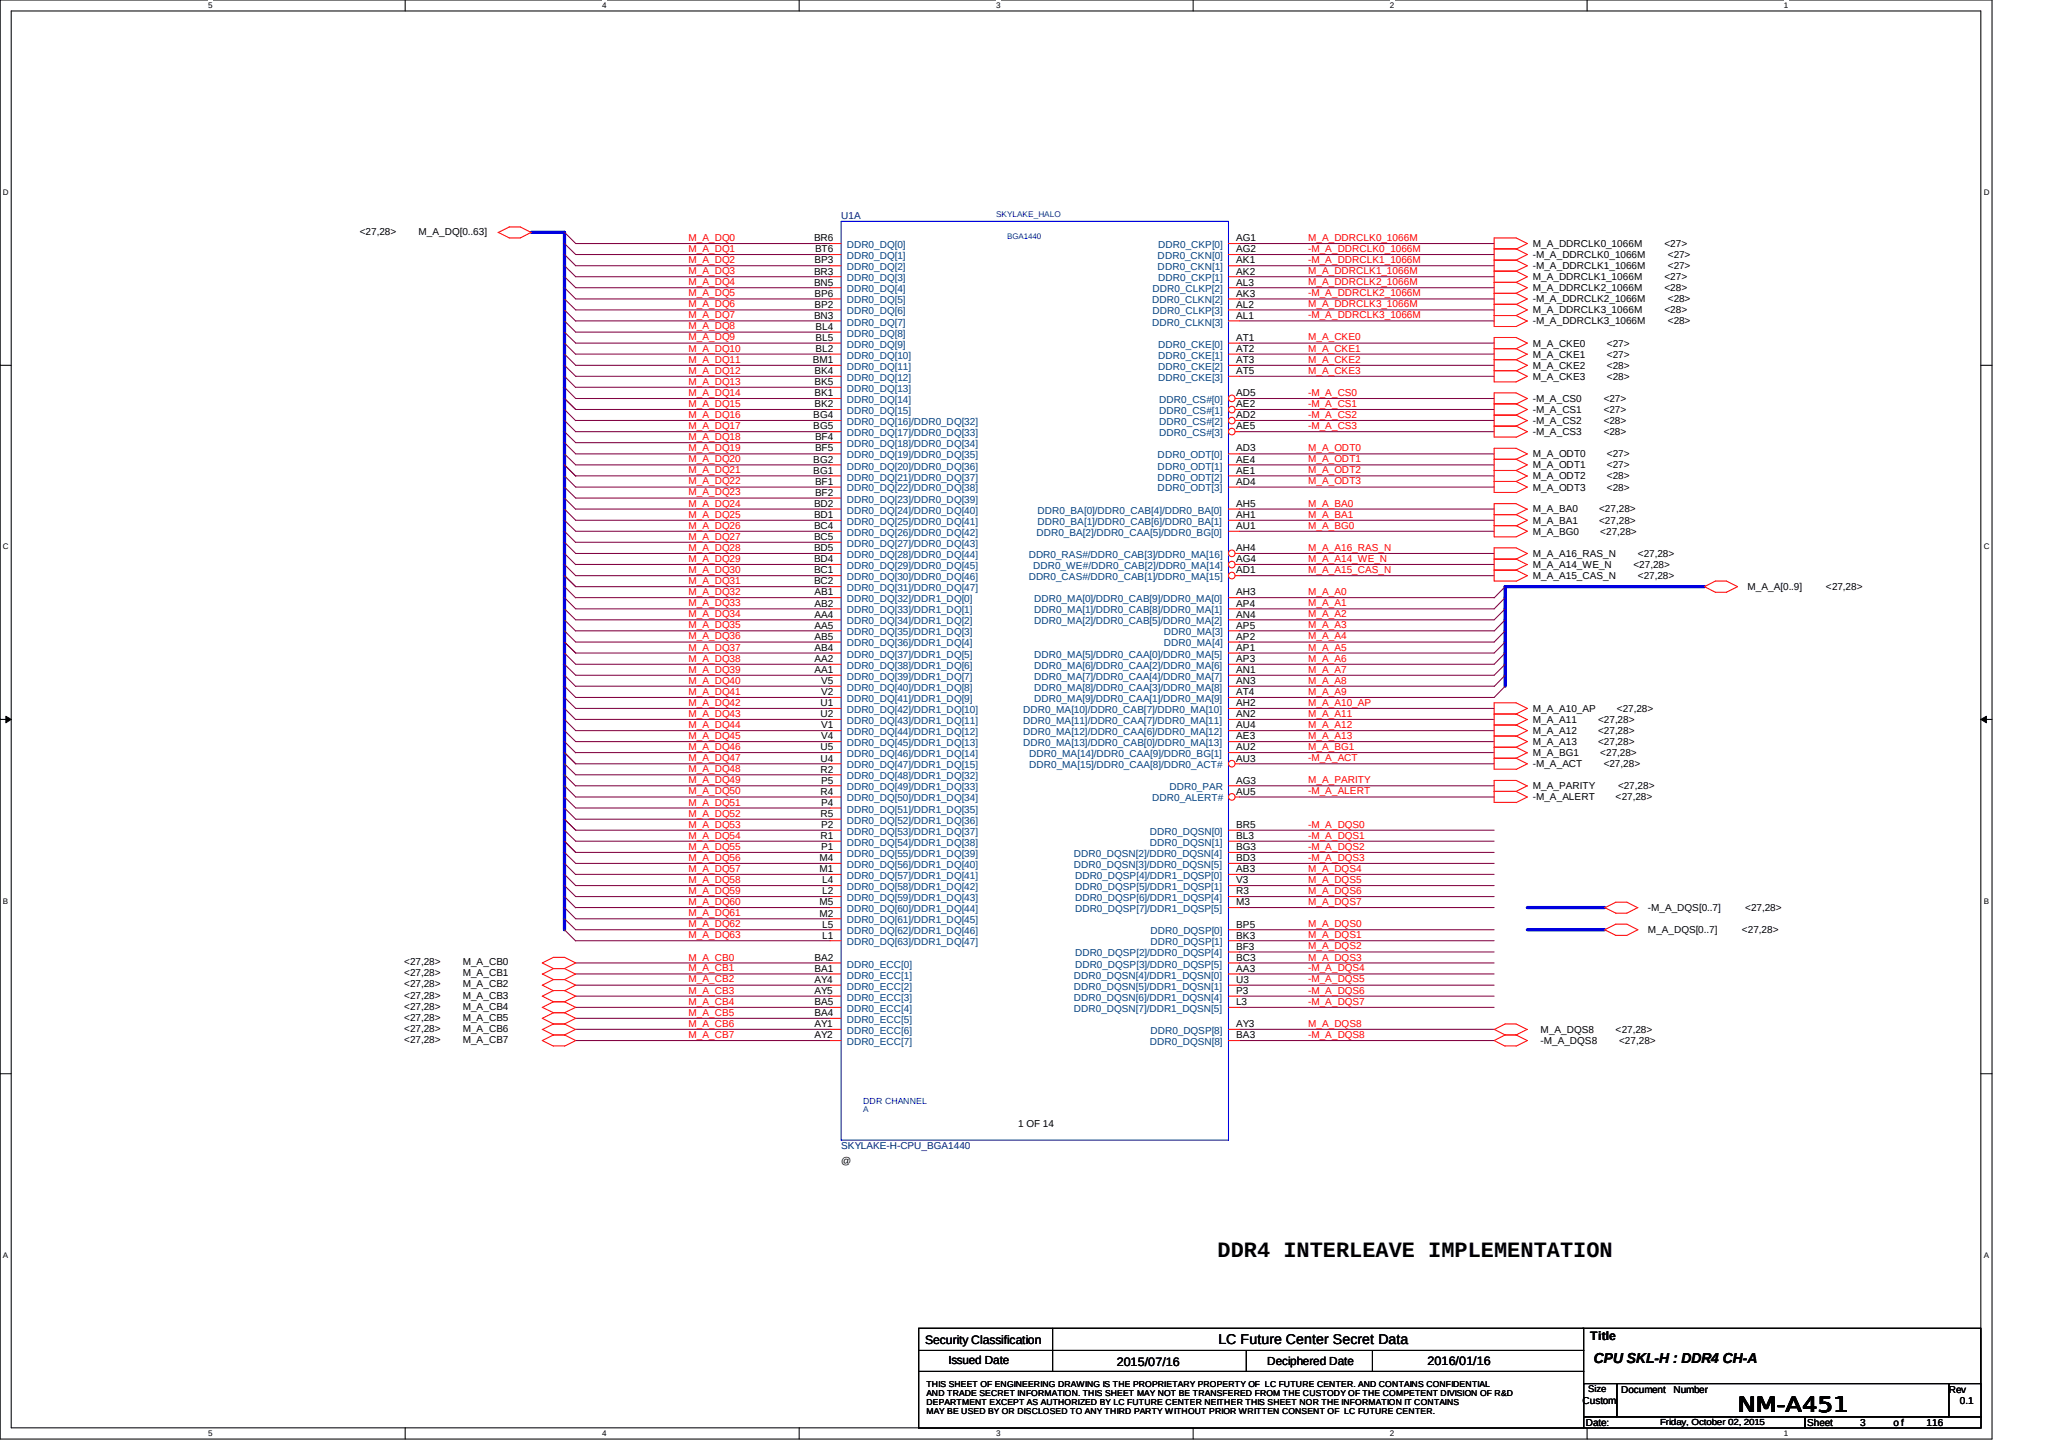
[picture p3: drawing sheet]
<svg xmlns="http://www.w3.org/2000/svg" width="297mm" height="210mm" viewBox="0 0 297 210" stroke-linecap="round" stroke-linejoin="round" font-family="sans-serif">
<defs><g id="words">
<text font-size="3.2" x="176.1" y="181.6">DDR4 INTERLEAVE IMPLEMENTATION</text>
<text font-size="3" x="251.4" y="204.1">NM-A451</text>
<text font-size="2.1" x="230.5" y="197.1">CPU SKL-H : DDR4 CH-A</text>
<text font-size="2" x="176.2" y="194.3">LC Future Center Secret Data</text>
<g font-size="1.8">
<text x="133.8" y="194.2">Security Classification</text>
<text x="161.5" y="197.5">2015/07/16</text>
<text x="206.4" y="197.3">2016/01/16</text>
<text x="230" y="193.8">Title</text>
</g>
<g font-size="1.7">
<text x="137.2" y="197.2">Issued Date</text>
<text x="183.3" y="197.4">Deciphered Date</text>
</g>
<g font-size="1.4">
<text x="52" y="33.9">&lt;27,28&gt;</text>
<text x="60.5" y="33.9">M_A_DQ[0..63]</text>
<text x="117.7" y="34.9">BR6</text>
<text x="178.8" y="34.9">AG1</text>
<text x="221.7" y="35.7">M_A_DDRCLK0_1066M</text>
<text x="240.7" y="35.7">&lt;27&gt;</text>
<text x="117.7" y="41.3">BN5</text>
<text x="117.7" y="39.7">BR3</text>
<text x="117.8" y="38.1">BP3</text>
<text x="117.9" y="36.5">BT6</text>
<text x="178.8" y="41.3">AL3</text>
<text x="178.8" y="39.7">AK2</text>
<text x="178.8" y="38.1">AK1</text>
<text x="178.8" y="36.5">AG2</text>
<text x="221.7" y="37.3">-M_A_DDRCLK0_1066M</text>
<text x="221.7" y="38.9">-M_A_DDRCLK1_1066M</text>
<text x="221.7" y="40.5">M_A_DDRCLK1_1066M</text>
<text x="240.7" y="40.5">&lt;27&gt;</text>
<text x="241.2" y="37.3">&lt;27&gt;</text>
<text x="241.2" y="38.9">&lt;27&gt;</text>
<text x="117.7" y="46.1">BN3</text>
<text x="117.8" y="42.9">BP6</text>
<text x="117.8" y="44.5">BP2</text>
<text x="117.9" y="47.7">BL4</text>
<text x="178.8" y="46.1">AL1</text>
<text x="178.8" y="42.9">AK3</text>
<text x="178.8" y="44.5">AL2</text>
<text x="221.7" y="42.1">M_A_DDRCLK2_1066M</text>
<text x="221.7" y="43.7">-M_A_DDRCLK2_1066M</text>
<text x="221.7" y="45.3">M_A_DDRCLK3_1066M</text>
<text x="221.7" y="46.9">-M_A_DDRCLK3_1066M</text>
<text x="240.7" y="42.1">&lt;28&gt;</text>
<text x="240.7" y="45.3">&lt;28&gt;</text>
<text x="241.2" y="43.7">&lt;28&gt;</text>
<text x="241.2" y="46.9">&lt;28&gt;</text>
<text x="117.5" y="52.5">BM1</text>
<text x="117.9" y="49.3">BL5</text>
<text x="117.9" y="50.9">BL2</text>
<text x="178.8" y="50.9">AT2</text>
<text x="178.8" y="52.5">AT3</text>
<text x="178.8" y="49.3">AT1</text>
<text x="221.7" y="50.1">M_A_CKE0</text>
<text x="221.7" y="51.7">M_A_CKE1</text>
<text x="221.7" y="53.3">M_A_CKE2</text>
<text x="232.4" y="50.1">&lt;27&gt;</text>
<text x="232.4" y="51.7">&lt;27&gt;</text>
<text x="232.4" y="53.3">&lt;28&gt;</text>
<text x="117.8" y="55.7">BK5</text>
<text x="117.8" y="57.3">BK1</text>
<text x="117.8" y="54.1">BK4</text>
<text x="117.8" y="58.9">BK2</text>
<text x="178.8" y="58.9">AE2</text>
<text x="178.8" y="54.1">AT5</text>
<text x="178.8" y="57.3">AD5</text>
<text x="221.7" y="54.9">M_A_CKE3</text>
<text x="221.7" y="58.1">-M_A_CS0</text>
<text x="221.7" y="59.7">-M_A_CS1</text>
<text x="231.9" y="58.1">&lt;27&gt;</text>
<text x="231.9" y="59.7">&lt;27&gt;</text>
<text x="232.4" y="54.9">&lt;28&gt;</text>
<text x="117.6" y="60.5">BG4</text>
<text x="117.6" y="62.1">BG5</text>
<text x="117.9" y="65.3">BF5</text>
<text x="117.9" y="63.7">BF4</text>
<text x="178.8" y="62.1">AE5</text>
<text x="178.8" y="65.3">AD3</text>
<text x="178.8" y="60.5">AD2</text>
<text x="221.7" y="62.9">-M_A_CS3</text>
<text x="221.7" y="61.3">-M_A_CS2</text>
<text x="231.9" y="62.9">&lt;28&gt;</text>
<text x="231.9" y="61.3">&lt;28&gt;</text>
<text x="117.6" y="66.9">BG2</text>
<text x="117.6" y="68.5">BG1</text>
<text x="117.9" y="71.7">BF2</text>
<text x="117.9" y="70.1">BF1</text>
<text x="178.8" y="70.1">AD4</text>
<text x="178.8" y="68.5">AE1</text>
<text x="178.8" y="66.9">AE4</text>
<text x="221.7" y="70.9">M_A_ODT3</text>
<text x="221.7" y="67.7">M_A_ODT1</text>
<text x="221.7" y="66.1">M_A_ODT0</text>
<text x="221.7" y="69.3">M_A_ODT2</text>
<text x="232.4" y="70.9">&lt;28&gt;</text>
<text x="232.4" y="67.7">&lt;27&gt;</text>
<text x="232.4" y="66.1">&lt;27&gt;</text>
<text x="232.4" y="69.3">&lt;28&gt;</text>
<text x="117.7" y="74.9">BD1</text>
<text x="117.7" y="76.5">BC4</text>
<text x="117.7" y="73.3">BD2</text>
<text x="178.8" y="76.5">AU1</text>
<text x="178.8" y="74.9">AH1</text>
<text x="178.8" y="73.3">AH5</text>
<text x="221.7" y="77.3">M_A_BG0</text>
<text x="221.7" y="74.1">M_A_BA0</text>
<text x="221.7" y="75.7">M_A_BA1</text>
<text x="231.2" y="74.1">&lt;27,28&gt;</text>
<text x="231.2" y="75.7">&lt;27,28&gt;</text>
<text x="231.4" y="77.3">&lt;27,28&gt;</text>
<text x="117.7" y="82.9">BC1</text>
<text x="117.7" y="79.7">BD5</text>
<text x="117.7" y="78.1">BC5</text>
<text x="117.7" y="81.3">BD4</text>
<text x="178.8" y="82.9">AD1</text>
<text x="178.8" y="81.3">AG4</text>
<text x="178.8" y="79.7">AH4</text>
<text x="221.7" y="82.1">M_A_A14_WE_N</text>
<text x="221.7" y="83.7">M_A_A15_CAS_N</text>
<text x="221.7" y="80.5">M_A_A16_RAS_N</text>
<text x="236.2" y="82.1">&lt;27,28&gt;</text>
<text x="236.9" y="83.7">&lt;27,28&gt;</text>
<text x="236.9" y="80.5">&lt;27,28&gt;</text>
<text x="117.7" y="84.5">BC2</text>
<text x="117.8" y="89.3">AA4</text>
<text x="117.8" y="86.1">AB1</text>
<text x="117.8" y="87.7">AB2</text>
<text x="178.8" y="89.3">AN4</text>
<text x="178.8" y="87.7">AP4</text>
<text x="178.8" y="86.1">AH3</text>
<text x="252.7" y="85.3">M_A_A[0..9]</text>
<text x="264.1" y="85.3">&lt;27,28&gt;</text>
<text x="117.8" y="92.5">AB5</text>
<text x="117.8" y="90.9">AA5</text>
<text x="117.8" y="94.1">AB4</text>
<text x="117.8" y="95.7">AA2</text>
<text x="178.8" y="95.7">AP3</text>
<text x="178.8" y="94.1">AP1</text>
<text x="178.8" y="92.5">AP2</text>
<text x="178.8" y="90.9">AP5</text>
<text x="117.8" y="97.3">AA1</text>
<text x="118.7" y="100.5">V2</text>
<text x="118.7" y="98.9">V5</text>
<text x="178.8" y="98.9">AN3</text>
<text x="178.8" y="100.5">AT4</text>
<text x="178.8" y="97.3">AN1</text>
<text x="118.7" y="103.7">U2</text>
<text x="118.7" y="102.1">U1</text>
<text x="118.7" y="106.9">V4</text>
<text x="118.7" y="105.3">V1</text>
<text x="178.8" y="106.9">AE3</text>
<text x="178.8" y="105.3">AU4</text>
<text x="178.8" y="103.7">AN2</text>
<text x="178.8" y="102.1">AH2</text>
<text x="221.7" y="106.1">M_A_A12</text>
<text x="221.7" y="107.7">M_A_A13</text>
<text x="221.7" y="104.5">M_A_A11</text>
<text x="221.7" y="102.9">M_A_A10_AP</text>
<text x="231.1" y="106.1">&lt;27,28&gt;</text>
<text x="231.1" y="107.7">&lt;27,28&gt;</text>
<text x="231.1" y="104.5">&lt;27,28&gt;</text>
<text x="233.8" y="102.9">&lt;27,28&gt;</text>
<text x="118.7" y="110.1">U4</text>
<text x="118.7" y="111.7">R2</text>
<text x="118.7" y="108.5">U5</text>
<text x="118.7" y="113.3">P5</text>
<text x="178.8" y="113.3">AG3</text>
<text x="178.8" y="108.5">AU2</text>
<text x="178.8" y="110.1">AU3</text>
<text x="221.7" y="110.9">-M_A_ACT</text>
<text x="221.7" y="109.3">M_A_BG1</text>
<text x="231.4" y="109.3">&lt;27,28&gt;</text>
<text x="231.9" y="110.9">&lt;27,28&gt;</text>
<text x="118.7" y="118.1">R5</text>
<text x="118.7" y="114.9">R4</text>
<text x="118.7" y="119.7">P2</text>
<text x="118.7" y="116.5">P4</text>
<text x="178.8" y="119.7">BR5</text>
<text x="178.8" y="114.9">AU5</text>
<text x="221.7" y="115.7">-M_A_ALERT</text>
<text x="221.7" y="114.1">M_A_PARITY</text>
<text x="233.6" y="115.7">&lt;27,28&gt;</text>
<text x="234" y="114.1">&lt;27,28&gt;</text>
<text x="118.5" y="124.5">M4</text>
<text x="118.7" y="121.3">R1</text>
<text x="118.7" y="122.9">P1</text>
<text x="178.8" y="124.5">BD3</text>
<text x="178.8" y="121.3">BL3</text>
<text x="178.8" y="122.9">BG3</text>
<text x="118.5" y="130.9">M5</text>
<text x="118.5" y="126.1">M1</text>
<text x="118.9" y="127.7">L4</text>
<text x="118.9" y="129.3">L2</text>
<text x="178.8" y="130.9">M3</text>
<text x="178.8" y="127.7">V3</text>
<text x="178.8" y="129.3">R3</text>
<text x="178.8" y="126.1">AB3</text>
<text x="238.3" y="131.7">-M_A_DQS[0..7]</text>
<text x="252.4" y="131.7">&lt;27,28&gt;</text>
<text x="118.5" y="132.5">M2</text>
<text x="118.9" y="135.7">L1</text>
<text x="118.9" y="134.1">L5</text>
<text x="178.8" y="137.3">BF3</text>
<text x="178.8" y="135.7">BK3</text>
<text x="178.8" y="134.1">BP5</text>
<text x="238.3" y="134.9">M_A_DQS[0..7]</text>
<text x="251.9" y="134.9">&lt;27,28&gt;</text>
<text x="58.5" y="141.1">&lt;27,28&gt;</text>
<text x="58.5" y="139.6">&lt;27,28&gt;</text>
<text x="58.5" y="142.7">&lt;27,28&gt;</text>
<text x="66.9" y="141.1">M_A_CB1</text>
<text x="66.9" y="139.6">M_A_CB0</text>
<text x="66.9" y="142.7">M_A_CB2</text>
<text x="117.8" y="143.7">AY5</text>
<text x="117.8" y="142.1">AY4</text>
<text x="117.8" y="140.5">BA1</text>
<text x="117.8" y="138.9">BA2</text>
<text x="178.8" y="143.7">P3</text>
<text x="178.8" y="142.1">U3</text>
<text x="178.8" y="140.5">AA3</text>
<text x="178.8" y="138.9">BC3</text>
<text x="58.5" y="144.4">&lt;27,28&gt;</text>
<text x="58.5" y="145.9">&lt;27,28&gt;</text>
<text x="58.5" y="147.6">&lt;27,28&gt;</text>
<text x="58.5" y="149.2">&lt;27,28&gt;</text>
<text x="66.9" y="144.4">M_A_CB3</text>
<text x="66.9" y="145.9">M_A_CB4</text>
<text x="66.9" y="147.6">M_A_CB5</text>
<text x="66.9" y="149.2">M_A_CB6</text>
<text x="117.8" y="148.5">AY1</text>
<text x="117.8" y="145.3">BA5</text>
<text x="117.8" y="146.9">BA4</text>
<text x="178.8" y="148.5">AY3</text>
<text x="178.8" y="145.3">L3</text>
<text x="222.8" y="149.3">M_A_DQS8</text>
<text x="233.6" y="149.3">&lt;27,28&gt;</text>
<text x="58.5" y="150.8">&lt;27,28&gt;</text>
<text x="66.9" y="150.8">M_A_CB7</text>
<text x="117.8" y="150.1">AY2</text>
<text x="178.8" y="150.1">BA3</text>
<text x="222.8" y="150.9">-M_A_DQS8</text>
<text x="234.1" y="150.9">&lt;27,28&gt;</text>
<text x="147.2" y="162.9">1 OF 14</text>
<text x="121.6" y="168.2">@</text>
<text x="228.8" y="202.9">Custom</text>
<text x="229.7" y="201.3">Size</text>
<text x="234.5" y="201.3">Document</text>
<text x="242" y="201.3">Number</text>
<text x="281.8" y="201.3">Rev</text>
<text x="283.4" y="202.9">0.1</text>
<text x="229.3" y="206.1">Date:</text>
<text x="261.3" y="206.1">Sheet</text>
<text x="269" y="206.1">3</text>
<text x="273.8" y="206.1">o f</text>
<text x="278.6" y="206.1">116</text>
</g>
<g font-size="1.4" fill="#f00">
<text x="99.6" y="34.8">M_A_DQ0</text>
<text x="189.2" y="34.8">M_A_DDRCLK0_1066M</text>
<text x="99.6" y="36.4">M_A_DQ1</text>
<text x="99.6" y="38">M_A_DQ2</text>
<text x="99.6" y="39.6">M_A_DQ3</text>
<text x="99.6" y="41.2">M_A_DQ4</text>
<text x="189.2" y="39.6">M_A_DDRCLK1_1066M</text>
<text x="189.2" y="38">-M_A_DDRCLK1_1066M</text>
<text x="189.2" y="36.4">-M_A_DDRCLK0_1066M</text>
<text x="189.2" y="41.2">M_A_DDRCLK2_1066M</text>
<text x="99.6" y="42.8">M_A_DQ5</text>
<text x="99.6" y="44.4">M_A_DQ6</text>
<text x="99.6" y="46">M_A_DQ7</text>
<text x="99.6" y="47.6">M_A_DQ8</text>
<text x="189.2" y="46">-M_A_DDRCLK3_1066M</text>
<text x="189.2" y="44.4">M_A_DDRCLK3_1066M</text>
<text x="189.2" y="42.8">-M_A_DDRCLK2_1066M</text>
<text x="99.6" y="49.2">M_A_DQ9</text>
<text x="99.6" y="50.8">M_A_DQ10</text>
<text x="99.6" y="52.4">M_A_DQ11</text>
<text x="189.2" y="49.2">M_A_CKE0</text>
<text x="189.2" y="50.8">M_A_CKE1</text>
<text x="189.2" y="52.4">M_A_CKE2</text>
<text x="99.6" y="57.2">M_A_DQ14</text>
<text x="99.6" y="55.6">M_A_DQ13</text>
<text x="99.6" y="54">M_A_DQ12</text>
<text x="99.6" y="58.8">M_A_DQ15</text>
<text x="189.2" y="54">M_A_CKE3</text>
<text x="189.2" y="58.8">-M_A_CS1</text>
<text x="189.2" y="57.2">-M_A_CS0</text>
<text x="99.6" y="62">M_A_DQ17</text>
<text x="99.6" y="60.4">M_A_DQ16</text>
<text x="99.6" y="63.6">M_A_DQ18</text>
<text x="99.6" y="65.2">M_A_DQ19</text>
<text x="189.2" y="62">-M_A_CS3</text>
<text x="189.2" y="60.4">-M_A_CS2</text>
<text x="189.2" y="65.2">M_A_ODT0</text>
<text x="99.6" y="66.8">M_A_DQ20</text>
<text x="99.6" y="68.4">M_A_DQ21</text>
<text x="99.6" y="70">M_A_DQ22</text>
<text x="99.6" y="71.6">M_A_DQ23</text>
<text x="189.2" y="68.4">M_A_ODT2</text>
<text x="189.2" y="70">M_A_ODT3</text>
<text x="189.2" y="66.8">M_A_ODT1</text>
<text x="99.6" y="73.2">M_A_DQ24</text>
<text x="99.6" y="76.4">M_A_DQ26</text>
<text x="99.6" y="74.8">M_A_DQ25</text>
<text x="189.2" y="73.2">M_A_BA0</text>
<text x="189.2" y="74.8">M_A_BA1</text>
<text x="189.2" y="76.4">M_A_BG0</text>
<text x="99.6" y="79.7">M_A_DQ28</text>
<text x="99.6" y="78">M_A_DQ27</text>
<text x="99.6" y="82.8">M_A_DQ30</text>
<text x="99.6" y="81.2">M_A_DQ29</text>
<text x="189.2" y="82.8">M_A_A15_CAS_N</text>
<text x="189.2" y="81.2">M_A_A14_WE_N</text>
<text x="189.2" y="79.7">M_A_A16_RAS_N</text>
<text x="99.6" y="84.5">M_A_DQ31</text>
<text x="99.6" y="86">M_A_DQ32</text>
<text x="99.6" y="87.6">M_A_DQ33</text>
<text x="99.6" y="89.3">M_A_DQ34</text>
<text x="189.2" y="89.3">M_A_A2</text>
<text x="189.2" y="87.6">M_A_A1</text>
<text x="189.2" y="86">M_A_A0</text>
<text x="99.6" y="90.8">M_A_DQ35</text>
<text x="99.6" y="92.4">M_A_DQ36</text>
<text x="99.6" y="94.1">M_A_DQ37</text>
<text x="99.6" y="95.6">M_A_DQ38</text>
<text x="189.2" y="90.8">M_A_A3</text>
<text x="189.2" y="92.4">M_A_A4</text>
<text x="189.2" y="94.1">M_A_A5</text>
<text x="189.2" y="95.6">M_A_A6</text>
<text x="99.6" y="100.4">M_A_DQ41</text>
<text x="99.6" y="98.8">M_A_DQ40</text>
<text x="99.6" y="97.2">M_A_DQ39</text>
<text x="189.2" y="97.2">M_A_A7</text>
<text x="189.2" y="98.8">M_A_A8</text>
<text x="189.2" y="100.4">M_A_A9</text>
<text x="99.6" y="102">M_A_DQ42</text>
<text x="99.6" y="106.9">M_A_DQ45</text>
<text x="99.6" y="105.2">M_A_DQ44</text>
<text x="99.6" y="103.6">M_A_DQ43</text>
<text x="189.2" y="105.2">M_A_A12</text>
<text x="189.2" y="103.6">M_A_A11</text>
<text x="189.2" y="102">M_A_A10_AP</text>
<text x="189.2" y="106.9">M_A_A13</text>
<text x="99.6" y="108.4">M_A_DQ46</text>
<text x="99.6" y="110">M_A_DQ47</text>
<text x="99.6" y="111.7">M_A_DQ48</text>
<text x="99.6" y="113.2">M_A_DQ49</text>
<text x="189.2" y="110">-M_A_ACT</text>
<text x="189.2" y="108.4">M_A_BG1</text>
<text x="189.2" y="113.2">M_A_PARITY</text>
<text x="99.6" y="114.8">M_A_DQ50</text>
<text x="99.6" y="116.5">M_A_DQ51</text>
<text x="99.6" y="118">M_A_DQ52</text>
<text x="99.6" y="119.6">M_A_DQ53</text>
<text x="189.2" y="119.6">-M_A_DQS0</text>
<text x="189.2" y="114.8">-M_A_ALERT</text>
<text x="99.6" y="122.8">M_A_DQ55</text>
<text x="99.6" y="121.2">M_A_DQ54</text>
<text x="99.6" y="124.4">M_A_DQ56</text>
<text x="189.2" y="121.2">-M_A_DQS1</text>
<text x="189.2" y="122.8">-M_A_DQS2</text>
<text x="189.2" y="124.4">-M_A_DQS3</text>
<text x="99.6" y="127.6">M_A_DQ58</text>
<text x="99.6" y="126">M_A_DQ57</text>
<text x="99.6" y="129.2">M_A_DQ59</text>
<text x="99.6" y="130.8">M_A_DQ60</text>
<text x="189.2" y="126">M_A_DQS4</text>
<text x="189.2" y="127.6">M_A_DQS5</text>
<text x="189.2" y="129.2">M_A_DQS6</text>
<text x="189.2" y="130.8">M_A_DQS7</text>
<text x="99.6" y="132.4">M_A_DQ61</text>
<text x="99.6" y="134.1">M_A_DQ62</text>
<text x="99.6" y="135.6">M_A_DQ63</text>
<text x="189.2" y="135.6">M_A_DQS1</text>
<text x="189.2" y="134.1">M_A_DQS0</text>
<text x="189.2" y="137.2">M_A_DQS2</text>
<text x="99.6" y="138.9">M_A_CB0</text>
<text x="99.6" y="142">M_A_CB2</text>
<text x="99.6" y="140.4">M_A_CB1</text>
<text x="99.6" y="143.7">M_A_CB3</text>
<text x="189.2" y="140.4">-M_A_DQS4</text>
<text x="189.2" y="138.9">M_A_DQS3</text>
<text x="189.2" y="142">-M_A_DQS5</text>
<text x="189.2" y="143.7">-M_A_DQS6</text>
<text x="99.6" y="146.8">M_A_CB5</text>
<text x="99.6" y="145.2">M_A_CB4</text>
<text x="99.6" y="148.4">M_A_CB6</text>
<text x="189.2" y="145.2">-M_A_DQS7</text>
<text x="189.2" y="148.4">M_A_DQS8</text>
<text x="99.6" y="150">M_A_CB7</text>
<text x="189.2" y="150">-M_A_DQS8</text>
</g>
<g font-size="1.4" fill="#000080">
<text x="121.6" y="31.7">U1A</text>
<text x="121.6" y="166.1">SKYLAKE-H-CPU_BGA1440</text>
</g>
<g font-size="1.4" fill="#004080">
<text x="122.4" y="35.8">DDR0_DQ[0]</text>
<text x="167.5" y="35.8">DDR0_CKP[0]</text>
<text x="122.4" y="39.1">DDR0_DQ[2]</text>
<text x="122.4" y="40.6">DDR0_DQ[3]</text>
<text x="122.4" y="37.5">DDR0_DQ[1]</text>
<text x="167.4" y="39.1">DDR0_CKN[1]</text>
<text x="167.4" y="37.5">DDR0_CKN[0]</text>
<text x="167.5" y="40.6">DDR0_CKP[1]</text>
<text x="122.4" y="42.3">DDR0_DQ[4]</text>
<text x="122.4" y="43.9">DDR0_DQ[5]</text>
<text x="122.4" y="45.4">DDR0_DQ[6]</text>
<text x="122.4" y="47.1">DDR0_DQ[7]</text>
<text x="166.6" y="47.1">DDR0_CLKN[3]</text>
<text x="166.6" y="43.9">DDR0_CLKN[2]</text>
<text x="166.7" y="45.4">DDR0_CLKP[3]</text>
<text x="166.7" y="42.3">DDR0_CLKP[2]</text>
<text x="122.4" y="48.6">DDR0_DQ[8]</text>
<text x="122.4" y="50.2">DDR0_DQ[9]</text>
<text x="122.4" y="51.9">DDR0_DQ[10]</text>
<text x="122.4" y="53.4">DDR0_DQ[11]</text>
<text x="167.5" y="51.9">DDR0_CKE[1]</text>
<text x="167.5" y="53.4">DDR0_CKE[2]</text>
<text x="167.5" y="50.2">DDR0_CKE[0]</text>
<text x="122.4" y="56.7">DDR0_DQ[13]</text>
<text x="122.4" y="58.2">DDR0_DQ[14]</text>
<text x="122.4" y="55">DDR0_DQ[12]</text>
<text x="122.4" y="59.9">DDR0_DQ[15]</text>
<text x="167.5" y="55">DDR0_CKE[3]</text>
<text x="167.6" y="59.9">DDR0_CS#[1]</text>
<text x="167.6" y="58.2">DDR0_CS#[0]</text>
<text x="122.4" y="61.5">DDR0_DQ[16]/DDR0_DQ[32]</text>
<text x="122.4" y="64.7">DDR0_DQ[18]/DDR0_DQ[34]</text>
<text x="122.4" y="63.1">DDR0_DQ[17]/DDR0_DQ[33]</text>
<text x="167.6" y="63.1">DDR0_CS#[3]</text>
<text x="167.6" y="61.5">DDR0_CS#[2]</text>
<text x="122.4" y="67.9">DDR0_DQ[20]/DDR0_DQ[36]</text>
<text x="122.4" y="66.3">DDR0_DQ[19]/DDR0_DQ[35]</text>
<text x="122.4" y="69.5">DDR0_DQ[21]/DDR0_DQ[37]</text>
<text x="122.4" y="71">DDR0_DQ[22]/DDR0_DQ[38]</text>
<text x="167.4" y="71">DDR0_ODT[3]</text>
<text x="167.4" y="69.5">DDR0_ODT[2]</text>
<text x="167.4" y="67.9">DDR0_ODT[1]</text>
<text x="167.4" y="66.3">DDR0_ODT[0]</text>
<text x="122.4" y="72.7">DDR0_DQ[23]/DDR0_DQ[39]</text>
<text x="122.4" y="75.8">DDR0_DQ[25]/DDR0_DQ[41]</text>
<text x="122.4" y="77.5">DDR0_DQ[26]/DDR0_DQ[42]</text>
<text x="122.4" y="74.3">DDR0_DQ[24]/DDR0_DQ[40]</text>
<text x="149.9" y="77.5">DDR0_BA[2]/DDR0_CAA[5]/DDR0_BG[0]</text>
<text x="150" y="75.8">DDR0_BA[1]/DDR0_CAB[6]/DDR0_BA[1]</text>
<text x="150" y="74.3">DDR0_BA[0]/DDR0_CAB[4]/DDR0_BA[0]</text>
<text x="122.4" y="83.9">DDR0_DQ[30]/DDR0_DQ[46]</text>
<text x="122.4" y="80.6">DDR0_DQ[28]/DDR0_DQ[44]</text>
<text x="122.4" y="79.1">DDR0_DQ[27]/DDR0_DQ[43]</text>
<text x="122.4" y="82.3">DDR0_DQ[29]/DDR0_DQ[45]</text>
<text x="148.8" y="83.9">DDR0_CAS#/DDR0_CAB[1]/DDR0_MA[15]</text>
<text x="148.8" y="80.6">DDR0_RAS#/DDR0_CAB[3]/DDR0_MA[16]</text>
<text x="149.4" y="82.3">DDR0_WE#/DDR0_CAB[2]/DDR0_MA[14]</text>
<text x="122.4" y="87.1">DDR0_DQ[32]/DDR1_DQ[0]</text>
<text x="122.4" y="85.4">DDR0_DQ[31]/DDR0_DQ[47]</text>
<text x="122.4" y="88.7">DDR0_DQ[33]/DDR1_DQ[1]</text>
<text x="149.5" y="88.7">DDR0_MA[1]/DDR0_CAB[8]/DDR0_MA[1]</text>
<text x="149.5" y="87.1">DDR0_MA[0]/DDR0_CAB[9]/DDR0_MA[0]</text>
<text x="122.4" y="93.5">DDR0_DQ[36]/DDR1_DQ[4]</text>
<text x="122.4" y="91.9">DDR0_DQ[35]/DDR1_DQ[3]</text>
<text x="122.4" y="90.3">DDR0_DQ[34]/DDR1_DQ[2]</text>
<text x="122.4" y="95.1">DDR0_DQ[37]/DDR1_DQ[5]</text>
<text x="149.5" y="95.1">DDR0_MA[5]/DDR0_CAA[0]/DDR0_MA[5]</text>
<text x="149.5" y="90.3">DDR0_MA[2]/DDR0_CAB[5]/DDR0_MA[2]</text>
<text x="168.3" y="93.5">DDR0_MA[4]</text>
<text x="168.3" y="91.9">DDR0_MA[3]</text>
<text x="122.4" y="101.5">DDR0_DQ[41]/DDR1_DQ[9]</text>
<text x="122.4" y="99.9">DDR0_DQ[40]/DDR1_DQ[8]</text>
<text x="122.4" y="98.2">DDR0_DQ[39]/DDR1_DQ[7]</text>
<text x="122.4" y="96.7">DDR0_DQ[38]/DDR1_DQ[6]</text>
<text x="149.5" y="99.9">DDR0_MA[8]/DDR0_CAA[3]/DDR0_MA[8]</text>
<text x="149.5" y="101.5">DDR0_MA[9]/DDR0_CAA[1]/DDR0_MA[9]</text>
<text x="149.5" y="96.7">DDR0_MA[6]/DDR0_CAA[2]/DDR0_MA[6]</text>
<text x="149.5" y="98.2">DDR0_MA[7]/DDR0_CAA[4]/DDR0_MA[7]</text>
<text x="122.4" y="107.8">DDR0_DQ[45]/DDR1_DQ[13]</text>
<text x="122.4" y="104.7">DDR0_DQ[43]/DDR1_DQ[11]</text>
<text x="122.4" y="103">DDR0_DQ[42]/DDR1_DQ[10]</text>
<text x="122.4" y="106.3">DDR0_DQ[44]/DDR1_DQ[12]</text>
<text x="148" y="107.8">DDR0_MA[13]/DDR0_CAB[0]/DDR0_MA[13]</text>
<text x="148" y="106.3">DDR0_MA[12]/DDR0_CAA[6]/DDR0_MA[12]</text>
<text x="148" y="104.7">DDR0_MA[11]/DDR0_CAA[7]/DDR0_MA[11]</text>
<text x="148" y="103">DDR0_MA[10]/DDR0_CAB[7]/DDR0_MA[10]</text>
<text x="122.4" y="111.1">DDR0_DQ[47]/DDR1_DQ[15]</text>
<text x="122.4" y="112.7">DDR0_DQ[48]/DDR1_DQ[32]</text>
<text x="122.4" y="109.5">DDR0_DQ[46]/DDR1_DQ[14]</text>
<text x="148.8" y="109.5">DDR0_MA[14]/DDR0_CAA[9]/DDR0_BG[1]</text>
<text x="148.8" y="111.1">DDR0_MA[15]/DDR0_CAA[8]/DDR0_ACT#</text>
<text x="122.4" y="119.1">DDR0_DQ[52]/DDR1_DQ[36]</text>
<text x="122.4" y="117.5">DDR0_DQ[51]/DDR1_DQ[35]</text>
<text x="122.4" y="115.9">DDR0_DQ[50]/DDR1_DQ[34]</text>
<text x="122.4" y="114.3">DDR0_DQ[49]/DDR1_DQ[33]</text>
<text x="166.6" y="115.9">DDR0_ALERT#</text>
<text x="169.1" y="114.3">DDR0_PAR</text>
<text x="122.4" y="122.3">DDR0_DQ[54]/DDR1_DQ[38]</text>
<text x="122.4" y="123.9">DDR0_DQ[55]/DDR1_DQ[39]</text>
<text x="122.4" y="125.4">DDR0_DQ[56]/DDR1_DQ[40]</text>
<text x="122.4" y="120.7">DDR0_DQ[53]/DDR1_DQ[37]</text>
<text x="155.3" y="125.4">DDR0_DQSN[3]/DDR0_DQSN[5]</text>
<text x="155.3" y="123.9">DDR0_DQSN[2]/DDR0_DQSN[4]</text>
<text x="166.3" y="122.3">DDR0_DQSN[1]</text>
<text x="166.3" y="120.7">DDR0_DQSN[0]</text>
<text x="122.4" y="131.9">DDR0_DQ[60]/DDR1_DQ[44]</text>
<text x="122.4" y="128.7">DDR0_DQ[58]/DDR1_DQ[42]</text>
<text x="122.4" y="130.2">DDR0_DQ[59]/DDR1_DQ[43]</text>
<text x="122.4" y="127.1">DDR0_DQ[57]/DDR1_DQ[41]</text>
<text x="155.5" y="131.9">DDR0_DQSP[7]/DDR1_DQSP[5]</text>
<text x="155.5" y="128.7">DDR0_DQSP[5]/DDR1_DQSP[1]</text>
<text x="155.5" y="130.2">DDR0_DQSP[6]/DDR1_DQSP[4]</text>
<text x="155.5" y="127.1">DDR0_DQSP[4]/DDR1_DQSP[0]</text>
<text x="122.4" y="136.7">DDR0_DQ[63]/DDR1_DQ[47]</text>
<text x="122.4" y="135">DDR0_DQ[62]/DDR1_DQ[46]</text>
<text x="122.4" y="133.5">DDR0_DQ[61]/DDR1_DQ[45]</text>
<text x="166.4" y="136.7">DDR0_DQSP[1]</text>
<text x="166.4" y="135">DDR0_DQSP[0]</text>
<text x="122.4" y="143.1">DDR0_ECC[2]</text>
<text x="122.4" y="141.5">DDR0_ECC[1]</text>
<text x="122.4" y="139.9">DDR0_ECC[0]</text>
<text x="155.3" y="143.1">DDR0_DQSN[5]/DDR1_DQSN[1]</text>
<text x="155.3" y="141.5">DDR0_DQSN[4]/DDR1_DQSN[0]</text>
<text x="155.5" y="139.9">DDR0_DQSP[3]/DDR0_DQSP[5]</text>
<text x="155.5" y="138.3">DDR0_DQSP[2]/DDR0_DQSP[4]</text>
<text x="122.4" y="149.5">DDR0_ECC[6]</text>
<text x="122.4" y="146.3">DDR0_ECC[4]</text>
<text x="122.4" y="144.7">DDR0_ECC[3]</text>
<text x="122.4" y="147.9">DDR0_ECC[5]</text>
<text x="155.3" y="146.3">DDR0_DQSN[7]/DDR1_DQSN[5]</text>
<text x="155.3" y="144.7">DDR0_DQSN[6]/DDR1_DQSN[4]</text>
<text x="166.4" y="149.5">DDR0_DQSP[8]</text>
<text x="122.4" y="151.1">DDR0_ECC[7]</text>
<text x="166.3" y="151.1">DDR0_DQSN[8]</text>
</g>
<text font-size="1.3" fill="#00f" x="124.8" y="159.5">DDR CHANNEL</text>
<text font-size="1.3" x="240.1" y="206">Friday, October 02, 2015</text>
<g font-size="1.2">
<text x="30.1" y="1.2">5</text>
<text x="87.1" y="1.2">4</text>
<text x="144" y="1.2">3</text>
<text x="201" y="1.2">2</text>
<text x="258" y="1.2">1</text>
<text x=".4" y="28.2">D</text>
<text x="286.9" y="28.2">D</text>
<text x=".4" y="79.4">C</text>
<text x="286.9" y="79.4">C</text>
<text x=".4" y="130.6">B</text>
<text x="286.9" y="130.6">B</text>
<text x=".4" y="181.8">A</text>
<text x="286.9" y="181.8">A</text>
<text x="134" y="200.5">THIS SHEET OF ENGINEERING DRAWING IS THE PROPRIETARY PROPERTY OF LC FUTURE CENTER. AND CONTAINS CONFIDENTIAL</text>
<text x="134" y="201.8">AND TRADE SECRET INFORMATION. THIS SHEET MAY NOT BE TRANSFERED FROM THE CUSTODY OF THE COMPETENT DIVISION OF R&amp;D</text>
<text x="134" y="203.1">DEPARTMENT EXCEPT AS AUTHORIZED BY LC FUTURE CENTER NEITHER THIS SHEET NOR THE INFORMATION IT CONTAINS</text>
<text x="30.1" y="207.6">5</text>
<text x="87.1" y="207.6">4</text>
<text x="134" y="204.4">MAY BE USED BY OR DISCLOSED TO ANY THIRD PARTY WITHOUT PRIOR WRITTEN CONSENT OF LC FUTURE CENTER.</text>
<text x="144" y="207.6">3</text>
<text x="201" y="207.6">2</text>
<text x="258" y="207.6">1</text>
</g>
<g font-size="1.2" fill="#00f">
<text x="144" y="31.4">SKYLAKE_HALO</text>
<text x="145.7" y="34.6">BGA1440</text>
<text x="124.8" y="160.8">A</text>
</g>
</g></defs>
<path d="M0 0h288.1v208h-288.1zM1.6 1.6h284.9v204.8h-284.9z" fill="none" stroke="#000" stroke-width=".15"/>
<g fill="#fff">
<path d="M30.1 .1h.7v1.3h-.7z" fill-rule="evenodd"/>
<path d="M30.1 206.6h.7v1.3h-.7z" fill-rule="evenodd"/>
</g>
<path d="M58.6 0v1.6M58.6 206.4v1.6" fill="none" stroke="#000" stroke-width=".15"/>
<g fill="#fff">
<path d="M87.1 .1h.6v1.3h-.6z" fill-rule="evenodd"/>
<path d="M87.1 206.6h.6v1.3h-.6z" fill-rule="evenodd"/>
</g>
<path d="M115.6 0v1.6M115.6 206.4v1.6" fill="none" stroke="#000" stroke-width=".15"/>
<g fill="#fff">
<path d="M144 .1h.7v1.3h-.7z" fill-rule="evenodd"/>
<path d="M144 206.6h.7v1.3h-.7z" fill-rule="evenodd"/>
</g>
<path d="M172.5 0v1.6M172.5 206.4v1.6" fill="none" stroke="#000" stroke-width=".15"/>
<g fill="#fff">
<path d="M201 .1h.6v1.3h-.6z" fill-rule="evenodd"/>
<path d="M201 206.6h.6v1.3h-.6z" fill-rule="evenodd"/>
</g>
<path d="M229.5 0v1.6M229.5 206.4v1.6" fill="none" stroke="#000" stroke-width=".15"/>
<g fill="#fff">
<path d="M258 .1h.6v1.3h-.6z" fill-rule="evenodd"/>
<path d="M258 206.6h.6v1.3h-.6z" fill-rule="evenodd"/>
<path d="M.4 27.2h.9v1.3h-.9z" fill-rule="evenodd"/>
<path d="M286.9 27.2h.8v1.3h-.8z" fill-rule="evenodd"/>
<path d="M.4 78.4h.9v1.3h-.9z" fill-rule="evenodd"/>
<path d="M286.9 78.4h.8v1.3h-.8z" fill-rule="evenodd"/>
</g>
<path d="M0 52.8h1.6M286.5 52.8h1.6" fill="none" stroke="#000" stroke-width=".15"/>
<g fill="#fff">
<path d="M.4 129.6h.8v1.3h-.8z" fill-rule="evenodd"/>
<path d="M286.9 129.6h.8v1.3h-.8z" fill-rule="evenodd"/>
</g>
<path d="M0 104h1.6M286.5 104h1.6" fill="none" stroke="#000" stroke-width=".15"/>
<path d="M.8 103.5l.8 .5-.8 .5zM286.5 104l.8-.5v1z" fill="#000"/>
<path d="M.8 103.5l.8 .5-.8 .5zM286.5 104l.8-.5v1z" fill="none" stroke="#000" stroke-width=".14"/>
<g fill="#fff">
<path d="M.4 180.8h.8v1.3h-.8z" fill-rule="evenodd"/>
<path d="M286.9 180.8h.8v1.3h-.8z" fill-rule="evenodd"/>
</g>
<g fill="none" stroke="#000" stroke-width=".15">
<path d="M0 155.2h1.6M286.5 155.2h1.6M132.9 192h96.1v3.2h-96.1zM132.9 195.2h96.1v3.1h-96.1zM132.9 198.3h96.1v8.1h-96.1zM152.2 192v6.3M180.2 195.2v3.1M198.5 195.2v3.1M228.8 192h57.7v8M229 200h4.8v4.8h-4.8zM229 204.8h32.1v1.6h-32.1zM233.8 200h48v4.8h-48z"/>
<path d="M261 204.8h25.5v1.6h-25.5zM281.8 200h4.7v4.8h-4.7z"/>
</g>
<g fill="none" stroke="#800040" stroke-width=".15">
<path d="M81.6 33.6l1.7 1.6h36.8M81.6 35.2l1.7 1.6h36.8M81.6 36.8l1.7 1.6h36.8M81.6 38.4l1.7 1.6h36.8M179.2 35.2h36.9M179.2 36.8h36.9M179.2 38.4h36.9M81.6 40l1.7 1.6h36.8M81.6 41.6l1.7 1.6h36.8M81.6 43.2l1.7 1.6h36.8M81.6 46.4l1.7 1.6h36.8M81.6 48l1.7 1.6h36.8"/>
<path d="M81.6 56l1.7 1.6h36.8M81.6 52.8l1.7 1.6h36.8M81.6 51.2l1.7 1.6h36.8M81.6 57.6l1.7 1.6h36.8M81.6 44.8l1.7 1.6M81.6 49.6l1.7 1.6M81.6 54.4l1.7 1.6M81.6 59.2l1.7 1.6M83.3 46.4h36.8M83.3 51.2h36.8M83.3 56h36.8M179.2 40h36.9"/>
<path d="M179.2 41.6h36.9M179.2 43.2h36.9M179.2 44.8h36.9M179.2 46.4h36.9M179.2 49.6h36.9M179.2 51.2h36.9M179.2 57.6h36.9M179.2 54.4h36.9M179.2 52.8h36.9M179.2 59.2h36.9M81.6 60.8l1.7 1.6h36.8M81.6 62.4l1.7 1.6h36.8"/>
<path d="M81.6 64l1.7 1.6h36.8M81.6 65.6l1.7 1.6h36.8M81.6 68.8l1.7 1.6h36.8M81.6 70.4l1.7 1.6h36.8M81.6 78.4l1.7 1.6h36.8M81.6 75.2l1.7 1.6h36.8M81.6 73.6l1.7 1.6h36.8M81.6 67.2l1.7 1.6M81.6 76.8l1.7 1.6M81.6 72l1.7 1.6M83.3 60.8h36.8M83.3 68.8h36.8"/>
<path d="M83.3 73.6h36.8M83.3 78.4h36.8M179.2 62.4h36.9M179.2 60.8h36.9M179.2 65.6h36.9M179.2 67.2h36.9M179.2 68.8h36.9M179.2 70.4h36.9M179.2 73.6h36.9M179.2 76.8h36.9M179.2 75.2h36.9M81.6 83.2l1.7 1.6h36.8"/>
<path d="M81.6 81.6l1.7 1.6h36.8M81.6 86.4l1.7 1.6h36.8M81.6 88l1.7 1.6h36.8M81.6 91.2l1.7 1.6h36.8M81.6 92.8l1.7 1.6h36.8M81.6 94.4l1.7 1.6h36.8M81.6 99.2l1.7 1.6h36.8M81.6 96l1.7 1.6h36.8M81.6 80l1.7 1.6M81.6 84.8l1.7 1.6M81.6 89.6l1.7 1.6M81.6 97.6l1.7 1.6"/>
<path d="M83.3 81.6h36.8M83.3 86.4h36.8M83.3 91.2h36.8M83.3 99.2h36.8M179.2 80h36.9M179.2 83.2h36.9M179.2 81.6h36.9M179.2 86.4h36.9M179.2 91.2h36.9M179.2 99.2h36.9M217.7 86.4l-1.6 1.6h-36.9M217.7 88l-1.6 1.6h-36.9"/>
<path d="M217.7 91.2l-1.6 1.6h-36.9M217.7 92.8l-1.6 1.6h-36.9M217.7 94.4l-1.6 1.6h-36.9M217.7 99.2l-1.6 1.6h-36.9M217.7 96l-1.6 1.6h-36.9M217.7 89.6l-1.6 1.6M217.7 84.8l-1.6 1.6M217.7 97.6l-1.6 1.6M81.6 108.8l1.7 1.6h36.8M81.6 110.4l1.7 1.6h36.8M81.6 113.6l1.7 1.6h36.8M81.6 115.2l1.7 1.6h36.8"/>
<path d="M81.6 116.8l1.7 1.6h36.8M81.6 100.8l1.7 1.6h36.8M81.6 105.6l1.7 1.6h36.8M81.6 104l1.7 1.6h36.8M81.6 118.4l1.7 1.6h36.8M81.6 107.2l1.7 1.6M81.6 102.4l1.7 1.6M81.6 112l1.7 1.6M83.3 108.8h36.8M83.3 113.6h36.8M83.3 104h36.8M179.2 108.8h36.9"/>
<path d="M179.2 110.4h36.9M179.2 113.6h36.9M179.2 115.2h36.9M179.2 102.4h36.9M179.2 107.2h36.9M179.2 105.6h36.9M179.2 104h36.9M81.6 120l1.7 1.6h36.8M81.6 121.6l1.7 1.6h36.8M81.6 123.2l1.7 1.6h36.8M81.6 126.4l1.7 1.6h36.8M81.6 128l1.7 1.6h36.8"/>
<path d="M81.6 132.8l1.7 1.6h36.8M81.6 131.2l1.7 1.6h36.8M81.6 124.8l1.7 1.6M81.6 129.6l1.7 1.6M81.6 134.4l1.7 1.6M83.3 126.4h36.8M83.3 136h36.8M83.3 131.2h36.8M83.3 139.2h36.8M179.2 120h36.9M179.2 121.6h36.9M179.2 123.2h36.9"/>
<path d="M179.2 124.8h36.9M179.2 126.4h36.9M179.2 128h36.9M179.2 129.6h36.9M179.2 136h36.9M179.2 134.4h36.9M179.2 131.2h36.9M179.2 139.2h36.9M179.2 137.6h36.9M83.3 140.8h36.8M83.3 142.4h36.8M83.3 144h36.8"/>
<path d="M83.3 147.2h36.8M83.3 145.6h36.8M83.3 148.8h36.8M83.3 150.4h36.8M179.2 140.8h36.9M179.2 142.4h36.9M179.2 144h36.9M179.2 145.6h36.9M179.2 148.8h36.9M179.2 150.4h36.9"/>
</g>
<path d="M76.8 33.6h4.8v100.8M246.5 84.8h-28.8v14.4M220.9 131.2h11.2M220.9 134.4h11.2" fill="none" stroke="#00f" stroke-width=".47"/>
<g fill="none" stroke="#f00" stroke-width=".15">
<path d="M72 33.6l1.7 .8M73.6 32.8h1.6l1.6 .8M73.7 32.8l-1.7 .8M76.8 33.6l-1.6 .8h-1.6M120.1 38.4h1.5M177.7 35.2h1.5M216.1 36h3.2l1.6 .8-1.6 .8M216.1 37.6h3.2M216.1 39.2h3.2M219.3 36l1.6-.8-1.6-.8h-3.2v12.8h3.2l1.6-.8M219.3 37.6l1.6 .8-1.6 .8M219.3 39.2l1.6 .8-1.6 .8"/>
<path d="M120.1 41.6h1.5M120.1 40h1.5M120.1 43.2h1.5M120.1 44.8h1.5M120.1 46.4h1.5M120.1 48h1.5M120.1 49.6h1.5M120.1 51.2h1.5M120.1 52.8h1.5M120.1 56h1.5M120.1 57.6h1.5M120.1 54.4h1.5"/>
<path d="M120.1 59.2h1.5M216.1 50.4h3.2M216.1 52h3.2M216.1 58.4h3.2l1.6 .8-1.6 .8M216.1 40.8h3.2M216.1 42.4h3.2M216.1 44h3.2l1.6 .8-1.6 .8M216.1 45.6h3.2M219.3 50.4l1.6-.8-1.6-.8h-3.2v6.4h3.2l1.6-.8-1.6-.8h-3.2M219.3 58.4l1.6-.8-1.6-.8h-3.2v6.4h3.2M219.3 50.4l1.6 .8M219.3 52l1.6 .8-1.6 .8"/>
<path d="M219.3 40.8l1.6 .8-1.6 .8M219.3 42.4l1.6 .8-1.6 .8M219.3 45.6l1.6 .8M220.9 51.2l-1.6 .8M120.1 67.2h1.5M120.1 65.6h1.5M120.1 60.8h1.5M120.1 64h1.5M120.1 68.8h1.5M120.1 72h1.5M120.1 75.2h1.5M120.1 78.4h1.5"/>
<path d="M120.1 62.4h1.5M120.1 76.8h1.5M120.1 70.4h1.5M216.1 69.6h3.2M216.1 66.4h3.2M216.1 68h3.2M216.1 74.4h3.2M216.1 60h3.2M216.1 61.6h3.2M219.3 69.6l1.6 .8-1.6 .8M219.3 66.4l1.6-.8-1.6-.8h-3.2v6.4h3.2M219.3 66.4l1.6 .8-1.6 .8"/>
<path d="M219.3 68l1.6 .8M219.3 74.4l1.6 .8-1.6 .8M219.3 61.6l1.6 .8-1.6 .8M219.3 60l1.6 .8M220.9 73.6l-1.6-.8h-3.2v4.8h3.2l1.6-.8-1.6-.8h-3.2M220.9 68.8l-1.6 .8M220.9 73.6l-1.6 .8M220.9 60.8l-1.6 .8M120.1 92.8h1.5M120.1 91.2h1.5M120.1 89.6h1.5M120.1 86.4h1.5"/>
<path d="M120.1 84.8h1.5M120.1 83.2h1.5M120.1 80h1.5M120.1 81.6h1.5M120.1 99.2h1.5M120.1 94.4h1.5M120.1 88h1.5M120.1 97.6h1.5M216.1 80.8h3.2M216.1 82.4h3.2M219.3 80.8l1.6-.8-1.6-.8h-3.2v4.8h3.2M219.3 80.8l1.6 .8"/>
<path d="M219.3 82.4l1.6 .8-1.6 .8M220.9 81.6l-1.6 .8M246.5 84.8l1.6-.8h1.6l1.6 .8-1.6 .8h-1.6zM120.1 107.2h1.5M120.1 104h1.5M120.1 102.4h1.5M120.1 100.8h1.5M120.1 118.4h1.5M120.1 110.4h1.5M120.1 105.6h1.5M177.7 113.6h1.5M177.7 108.8h1.5"/>
<path d="M216.1 109.6h3.2M216.1 114.4h3.2M216.1 108h3.2M216.1 104.8h3.2M216.1 106.4h3.2l1.6 .8-1.6 .8M216.1 103.2h3.2M219.3 103.2l1.6-.8-1.6-.8h-3.2v9.6h3.2M219.3 109.6l1.6 .8-1.6 .8M219.3 114.4l1.6 .8-1.6 .8M219.3 108l1.6 .8M219.3 104.8l1.6 .8-1.6 .8M219.3 103.2l1.6 .8"/>
<path d="M220.9 113.6l-1.6-.8h-3.2v3.2h3.2M220.9 113.6l-1.6 .8M220.9 108.8l-1.6 .8M220.9 104l-1.6 .8M120.1 136h1.5M120.1 121.6h1.5M120.1 123.2h1.5M120.1 131.2h1.5M120.1 128h1.5M177.7 136h1.5M177.7 121.6h1.5M177.7 123.2h1.5"/>
<path d="M177.7 131.2h1.5M177.7 128h1.5M177.7 139.2h1.5M177.7 137.6h1.5M177.7 134.4h1.5M177.7 129.6h1.5M177.7 124.8h1.5M177.7 126.4h1.5M177.7 120h1.5M232.1 131.2l1.6 .8M233.6 130.4h1.7l1.6 .8M233.6 133.6h1.7l1.6 .8-1.6 .8h-1.7"/>
<path d="M233.7 130.4l-1.6 .8M233.7 133.6l-1.6 .8 1.6 .8M236.9 131.2l-1.6 .8h-1.7M78.4 140.8l1.6 .8M78.4 148.8l1.6 .8M80 140h1.6M80 140l-1.6 .8M80 141.6h1.6M80 140l-1.6-.8 1.6-.8h1.6l1.7 .8-1.7 .8M80 141.6l-1.6 .8 1.6 .8M80 144.8l-1.6-.8 1.6-.8h1.6l1.7 .8-1.7 .8M80 144.8h1.6"/>
<path d="M80 144.8l-1.6 .8 1.6 .8M80 146.4h1.6M80 146.4l-1.6 .8 1.6 .8M80 148h1.6M80 148l-1.6 .8M80 149.6h1.6M80 149.6l-1.6 .8 1.6 .8M80 151.2h1.6M81.6 140l1.7 .8M81.6 141.6l1.7 .8-1.7 .8M81.6 144.8l1.7 .8-1.7 .8M81.6 146.4l1.7 .8-1.7 .8"/>
<path d="M81.6 148l1.7 .8M81.6 149.6l1.7 .8-1.7 .8M83.3 140.8l-1.7 .8M83.3 148.8l-1.7 .8M120.1 148.8h1.5M120.1 145.6h1.5M120.1 144h1.5M177.7 148.8h1.5M177.7 145.6h1.5M177.7 144h1.5M177.7 150.4h1.5M177.7 142.4h1.5"/>
<path d="M177.7 140.8h1.5M216.1 148.8l1.6-.8h1.6l1.6 .8M216.1 148.8l1.6 .8M217.7 149.6h1.6M217.7 151.2h1.6M217.7 149.6l-1.6 .8 1.6 .8M219.3 149.6l1.6 .8-1.6 .8M220.9 148.8l-1.6 .8"/>
</g>
<path d="M121.6 32h56.1v132.8h-56.1z" fill="none" stroke="#00f" stroke-width=".15"/>
<circle cx="178.1" cy="110.4" r=".48" fill="#fff"/>
<g fill="none" stroke="#f00" stroke-width=".15">
<path d="M177.7 99.2h1.5M177.7 96h1.5M177.7 97.6h1.5M177.7 94.4h1.5M177.7 92.8h1.5M177.7 91.2h1.5M177.7 89.6h1.5M177.7 88h1.5M177.7 86.4h1.5M177.7 107.2h1.5M177.7 105.6h1.5M177.7 104h1.5"/>
<path d="M177.7 100.8h1.5M177.7 102.4h1.5M178.6 110.4h.6"/>
<circle cx="178.1" cy="110.4" r=".48"/>
</g>
<circle cx="178.1" cy="83.2" r=".48" fill="#fff"/>
<g fill="none" stroke="#f00" stroke-width=".15">
<path d="M178.6 83.2h.6"/>
<circle cx="178.1" cy="83.2" r=".48"/>
</g>
<circle cx="178.1" cy="81.6" r=".48" fill="#fff"/>
<g fill="none" stroke="#f00" stroke-width=".15">
<path d="M178.6 81.6h.6"/>
<circle cx="178.1" cy="81.6" r=".48"/>
</g>
<circle cx="178.1" cy="80" r=".48" fill="#fff"/>
<g fill="none" stroke="#f00" stroke-width=".15">
<path d="M177.7 76.8h1.5M177.7 75.2h1.5M177.7 73.6h1.5M177.7 70.4h1.5M177.7 68.8h1.5M177.7 67.2h1.5M178.6 80h.6"/>
<circle cx="178.1" cy="80" r=".48"/>
</g>
<circle cx="178.1" cy="62.4" r=".48" fill="#fff"/>
<g fill="none" stroke="#f00" stroke-width=".15">
<path d="M177.7 65.6h1.5M178.6 62.4h.6"/>
<circle cx="178.1" cy="62.4" r=".48"/>
</g>
<circle cx="178.1" cy="60.8" r=".48" fill="#fff"/>
<g fill="none" stroke="#f00" stroke-width=".15">
<path d="M178.6 60.8h.6"/>
<circle cx="178.1" cy="60.8" r=".48"/>
</g>
<circle cx="178.1" cy="59.2" r=".48" fill="#fff"/>
<g fill="none" stroke="#f00" stroke-width=".15">
<path d="M177.7 54.4h1.5M178.6 59.2h.6"/>
<circle cx="178.1" cy="59.2" r=".48"/>
</g>
<circle cx="178.1" cy="57.6" r=".48" fill="#fff"/>
<g fill="none" stroke="#f00" stroke-width=".15">
<path d="M177.7 38.4h1.5M177.7 36.8h1.5M177.7 51.2h1.5M177.7 52.8h1.5M177.7 49.6h1.5M177.7 46.4h1.5M177.7 43.2h1.5M177.7 44.8h1.5M177.7 41.6h1.5M177.7 40h1.5M178.6 57.6h.6M120.1 73.6h1.5"/>
<path d="M120.1 96h1.5M120.1 116.8h1.5M120.1 115.2h1.5M120.1 113.6h1.5M120.1 112h1.5M120.1 108.8h1.5M120.1 139.2h1.5M120.1 134.4h1.5M120.1 132.8h1.5M120.1 129.6h1.5M120.1 124.8h1.5M120.1 126.4h1.5"/>
<path d="M120.1 120h1.5M120.1 150.4h1.5M120.1 147.2h1.5M120.1 142.4h1.5M120.1 140.8h1.5"/>
<circle cx="178.1" cy="57.6" r=".48"/>
</g>
<circle cx="178.1" cy="115.2" r=".48" fill="#fff"/>
<g fill="none" stroke="#f00" stroke-width=".15">
<path d="M120.1 36.8h1.5M120.1 35.2h1.5M178.6 115.2h.6"/>
<circle cx="178.1" cy="115.2" r=".48"/>
</g>
<use href="#words"/>
</svg>
